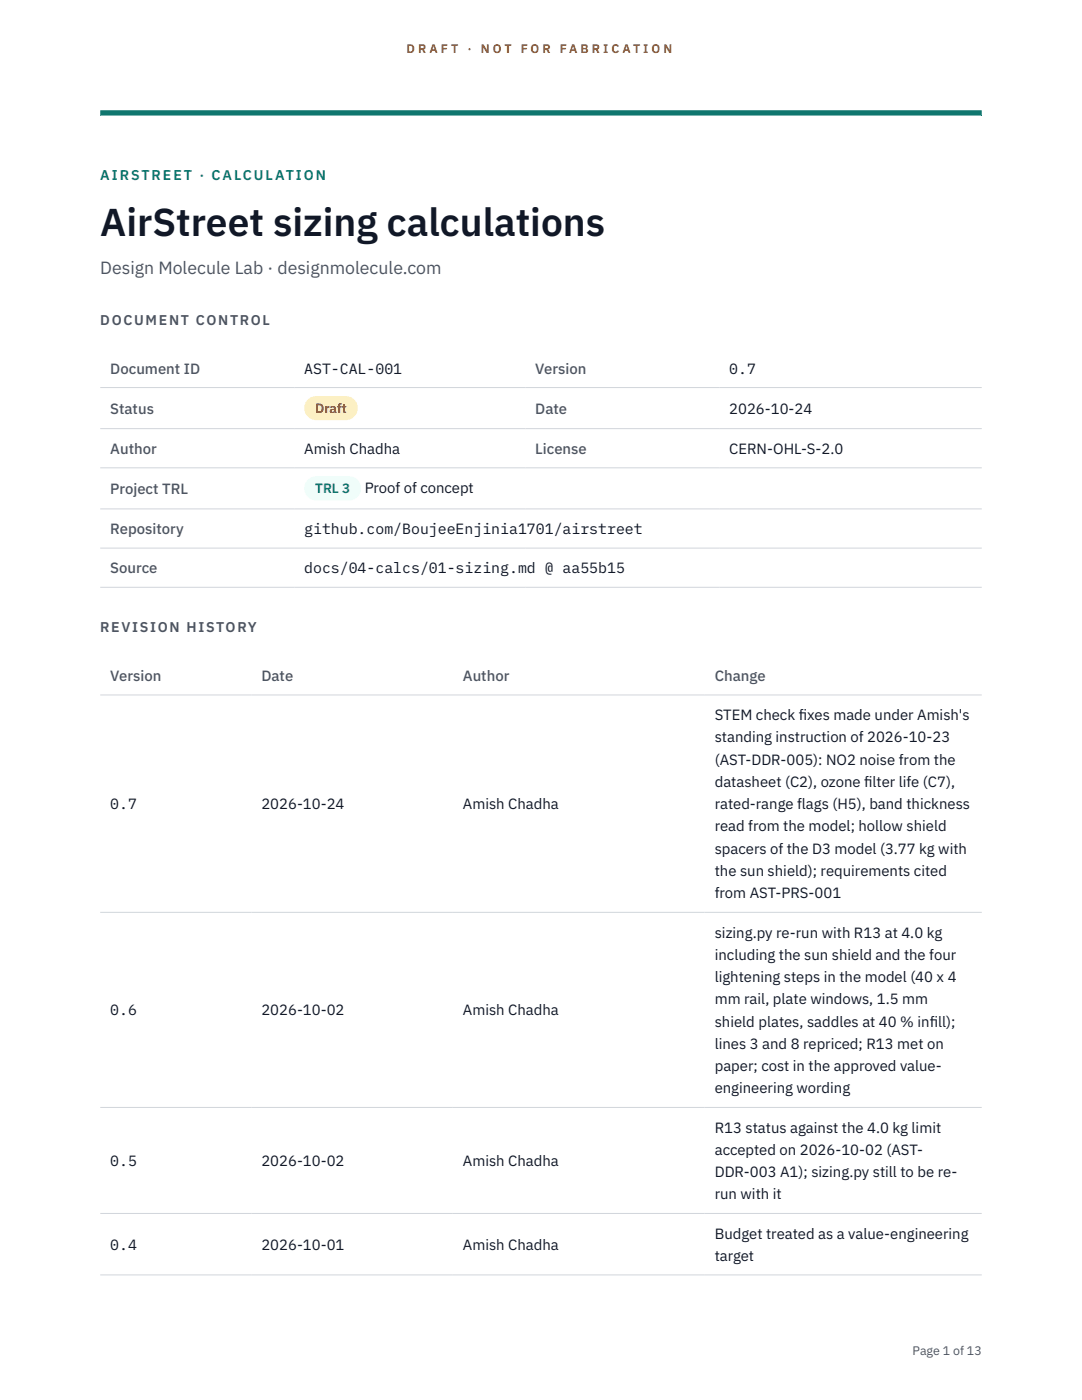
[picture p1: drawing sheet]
<svg xmlns="http://www.w3.org/2000/svg" width="216mm" height="279mm" viewBox="0 0 216 279" stroke-linecap="round" stroke-linejoin="round" font-family="sans-serif">
<defs><g id="words">
<text font-size="7.8" fill="#111827" x="20" y="47.1">AirStreet sizing calculations</text>
<text font-size="3.5" fill="#4b5563" x="20" y="54.6">Design Molecule Lab · designmolecule.com</text>
<g font-size="3" fill="#4b5563">
<text x="22" y="74.5">Document ID</text>
<text x="106.8" y="74.5">Version</text>
<text x="22" y="82.6">Status</text>
<text x="106.8" y="82.6">Date</text>
<text x="22" y="90.6">Author</text>
<text x="106.8" y="90.6">License</text>
<text x="22" y="98.6">Project TRL</text>
<text x="22" y="106.6">Repository</text>
<text x="22" y="114.4">Source</text>
<text x="22" y="135.9">Version</text>
<text x="52.2" y="135.9">Date</text>
<text x="92.4" y="135.9">Author</text>
<text x="142.6" y="135.9">Change</text>
</g>
<g font-size="3" fill="#111827">
<text x="60.7" y="74.5">AST-CAL-001</text>
<text x="145.5" y="74.5">0.7</text>
<text x="145.5" y="82.6">2026-10-24</text>
<text x="60.7" y="90.6">Amish Chadha</text>
<text x="145.5" y="90.6">CERN-OHL-S-2.0</text>
<text x="72.8" y="98.5">Proof of concept</text>
<text x="60.7" y="106.6">github.com/BoujeeEnjinia1701/airstreet</text>
<text x="60.7" y="114.4">docs/04-calcs/01-sizing.md @ aa55b15</text>
<text x="142.6" y="143.7">STEM check f</text>
<text x="159.4" y="143.7">ixes made under Amish's</text>
<text x="142.6" y="148.2">standing instruction of 2026-10-23</text>
<text x="142.6" y="152.6">(AST-DDR-005): NO2 noise from the</text>
<text x="22" y="161.5">0.7</text>
<text x="52.2" y="161.5">2026-10-24</text>
<text x="92.4" y="161.5">Amish Chadha</text>
<text x="142.6" y="157.1">datasheet (C2), ozone f</text>
<text x="142.6" y="161.5">rated-range flags (H5), band thickness</text>
<text x="172.4" y="157.1">ilter life (C7),</text>
<text x="142.6" y="165.9">read from the model; hollow shield</text>
<text x="142.6" y="170.4">spacers of the D3 model (3.77 kg with</text>
<text x="142.6" y="174.8">the sun shield); requirements cited</text>
<text x="142.6" y="179.3">from AST-PRS-001</text>
<text x="142.6" y="187.1">sizing.py re-run with R13 at 4.0 kg</text>
<text x="142.6" y="191.5">including the sun shield and the four</text>
<text x="142.6" y="196">lightening steps in the model (40 x 4</text>
<text x="22" y="202.7">0.6</text>
<text x="52.2" y="202.7">2026-10-02</text>
<text x="92.4" y="202.7">Amish Chadha</text>
<text x="142.6" y="200.4">mm rail, plate windows, 1.5 mm</text>
<text x="142.6" y="204.9">shield plates, saddles at 40 % inf</text>
<text x="142.6" y="209.3">lines 3 and 8 repriced; R13 met on</text>
<text x="185.5" y="204.9">ill);</text>
<text x="142.6" y="213.8">paper; cost in the approved value-</text>
<text x="142.6" y="218.2">engineering wording</text>
<text x="142.6" y="226">R13 status against the 4.0 kg limit</text>
<text x="22" y="232.7">0.5</text>
<text x="52.2" y="232.7">2026-10-02</text>
<text x="92.4" y="232.7">Amish Chadha</text>
<text x="142.6" y="230.5">accepted on 2026-10-02 (AST-</text>
<text x="142.6" y="234.9">DDR-003 A1); sizing.py still to be re-</text>
<text x="142.6" y="239.4">run with it</text>
<text x="22" y="249.4">0.4</text>
<text x="52.2" y="249.4">2026-10-01</text>
<text x="92.4" y="249.4">Amish Chadha</text>
<text x="142.6" y="247.2">Budget treated as a value-engineering</text>
<text x="142.6" y="251.6">target</text>
</g>
<text font-size="2.8" fill="#0f766e" x="20" y="36">AIRSTREET · CALCULATION</text>
<g font-size="2.8" fill="#4b5563">
<text x="20" y="64.8">DOCUMENT CONTROL</text>
<text x="20" y="126.2">REVISION HISTORY</text>
</g>
<text font-size="2.7" fill="#92400e" x="62.9" y="82.5">Draft</text>
<text font-size="2.7" fill="#0f766e" x="62.9" y="98.5">TRL 3</text>
<g font-size="2.5" fill="#b45309">
<text x="81.1" y="10.5">D R A F T</text>
<text x="93.3" y="10.5">·</text>
<text x="95.9" y="10.5">N O T</text>
<text x="103.9" y="10.5">F O R</text>
<text x="111.7" y="10.5">F A B R I C A T I O N</text>
</g>
<text font-size="2.5" fill="#4b5563" x="182.1" y="270.3">Page 1 of 13</text>
</g></defs>
<path d="M20 23.1h175.9zM20 22h175.9v1.1h-175.9z" fill-rule="evenodd" fill="#0f766e"/>
<path d="M20 77.3h175.9M20 85.5h175.9M20 93.4h175.9M20 101.6h175.9M20 109.4h175.9M20 117.2h175.9M20 138.7h175.9M20 182.1h175.9M20 221h175.9M20 242.2h175.9M20 254.4h175.9" fill="none" stroke="#d1d5db" stroke-width=".2"/>
<path d="M60.7 79h10.7v4.9h-10.7z" fill="#fef3c7"/>
<path d="M60.7 95.1h11.4v4.8h-11.4z" fill="#f0fdfa"/>
<use href="#words"/>
</svg>
